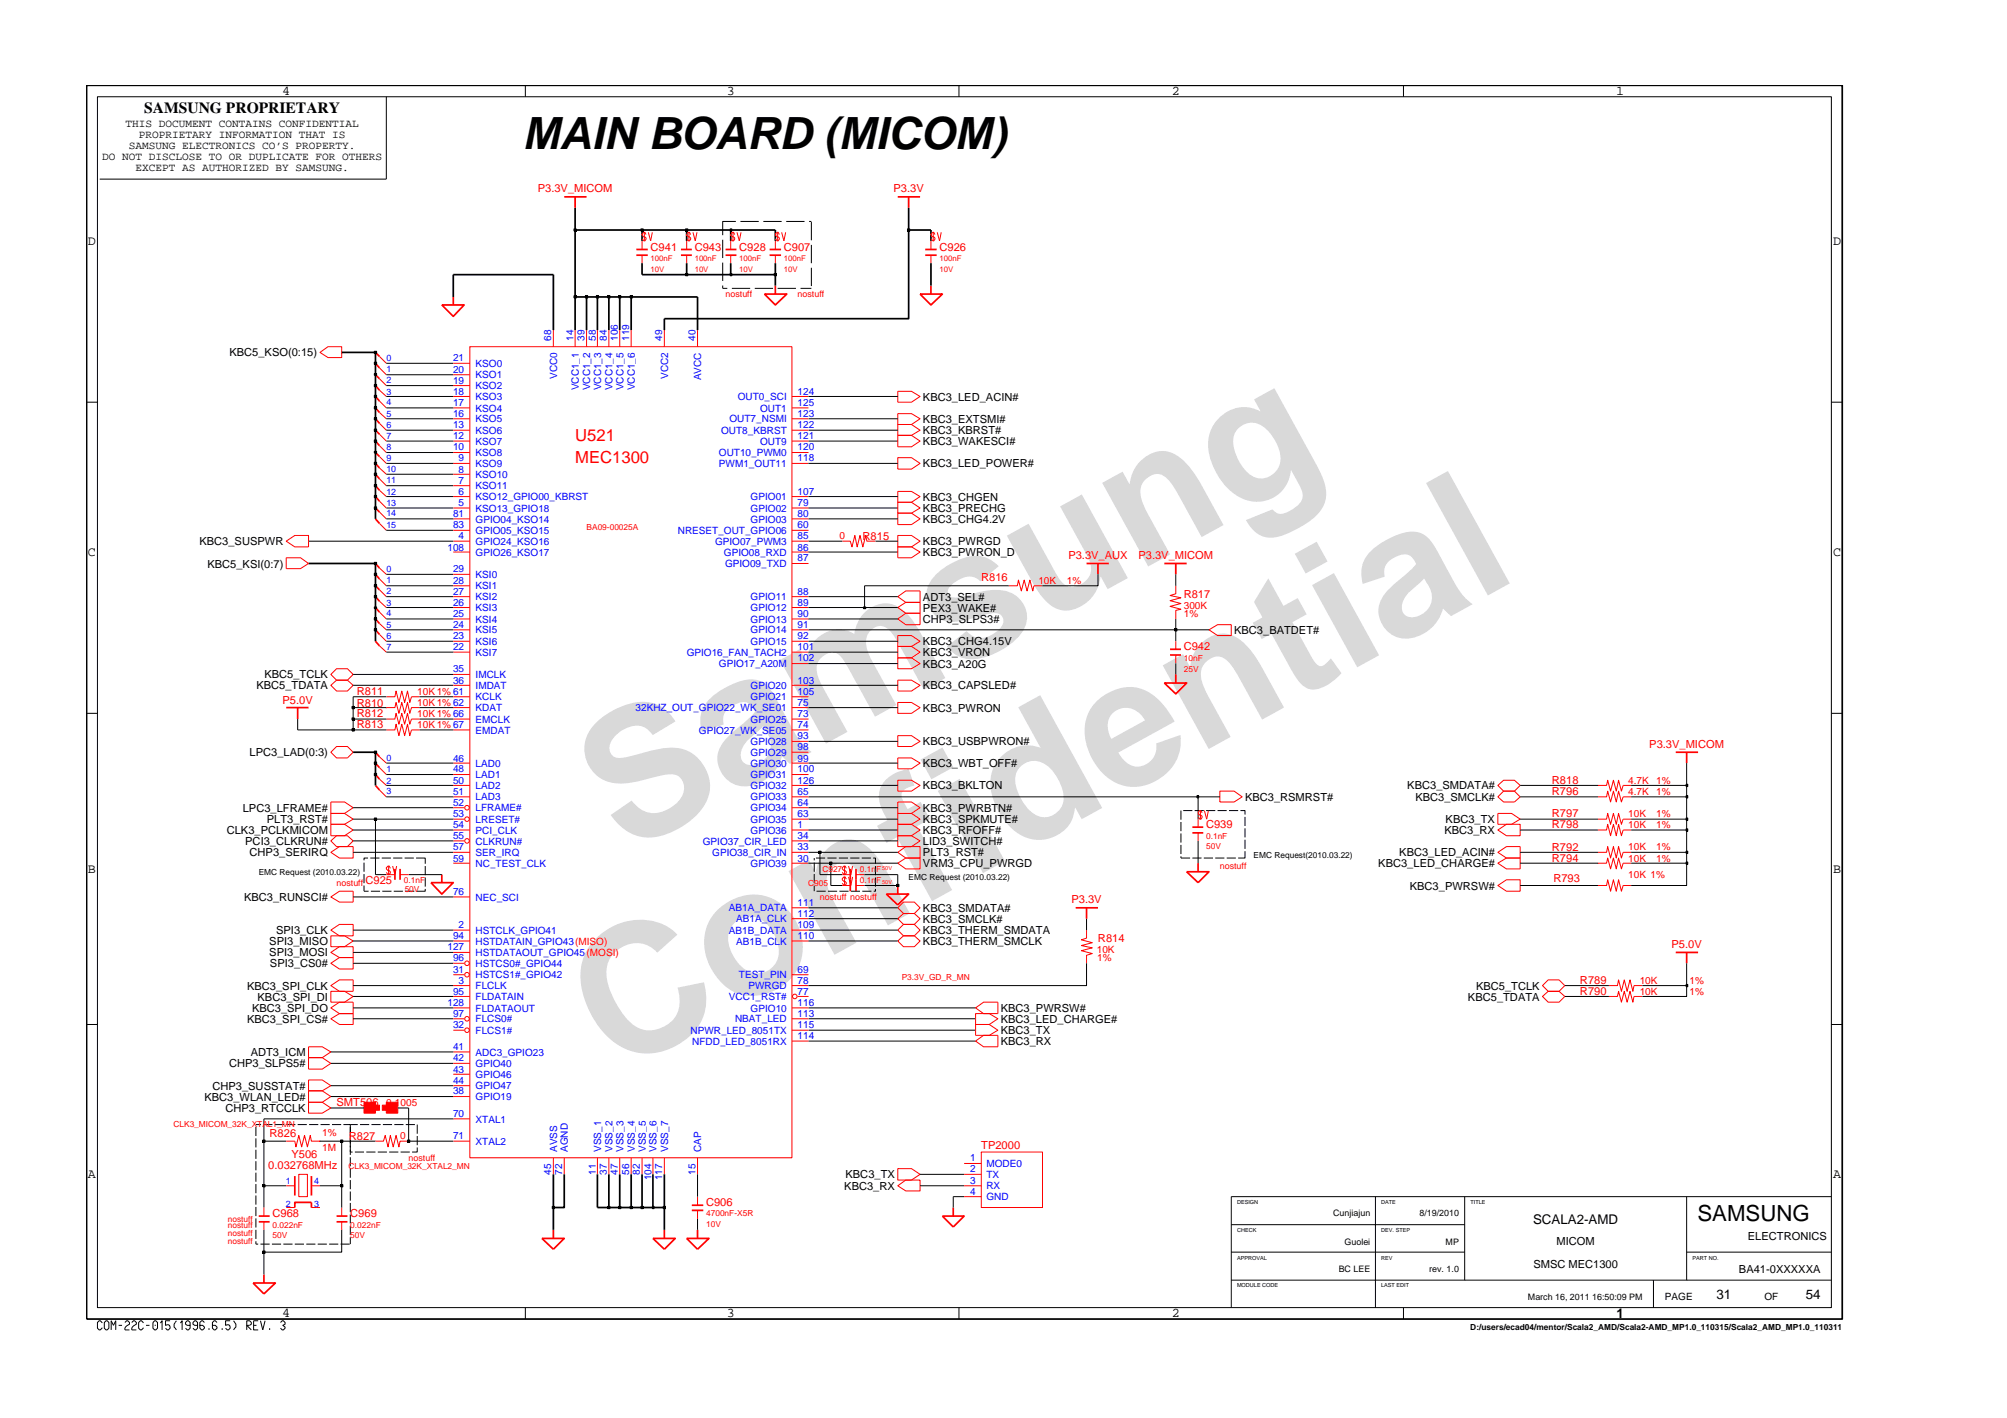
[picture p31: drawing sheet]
<svg xmlns="http://www.w3.org/2000/svg" width="297mm" height="210mm" viewBox="0 0 297 210" stroke-linecap="round" stroke-linejoin="round" font-family="sans-serif">
<defs><g id="words">
<g font-size="26.5" fill="#d9d9d9">
<text x="92.4" y="126.5" transform="rotate(-29 92.4 126.5)">Samsung</text>
<text x="91.1" y="159.2" transform="rotate(-29 91.1 159.2)">Confidential</text>
</g>
<text font-size="6.6" x="77.3" y="22.1">MAIN BOARD (MICOM)</text>
<text font-size="3.3" x="251.2" y="180.8">SAMSUNG</text>
<g font-size="2.5" fill="#f00">
<text x="85.1" y="65.3">U521</text>
<text x="85.1" y="68.6">MEC1300</text>
</g>
<text font-size="2.3" x="21.4" y="16.7">SAMSUNG PROPRIETARY</text>
<g font-size="2">
<text x="41.8" y="14">4</text>
<text x="107.6" y="14">3</text>
<text x="173.4" y="14">2</text>
<text x="239.2" y="14">1</text>
<text x="13" y="36.2">D</text>
<text x="271.3" y="36.2">D</text>
<text x="13" y="82.3">C</text>
<text x="271.3" y="82.3">C</text>
<text x="13" y="129.2">B</text>
<text x="271.3" y="129.2">B</text>
<text x="13" y="174.4">A</text>
<text x="271.3" y="174.4">A</text>
<text x="226.9" y="181.2">SCALA2-AMD</text>
<text x="41.8" y="195">4</text>
<text x="107.6" y="195">3</text>
<text x="173.4" y="195">2</text>
<text x="239.3" y="195.1">1</text>
<text x="254" y="192.2">31</text>
<text x="267.2" y="192.2">54</text>
</g>
<g font-size="1.6">
<text x="15.1" y="23.7">DO NOT DISCLOSE TO OR DUPLICATE FOR OTHERS</text>
<text x="18.6" y="18.8">THIS DOCUMENT CONTAINS CONFIDENTIAL</text>
<text x="19.1" y="22">SAMSUNG ELECTRONICS CO’S PROPERTY.</text>
<text x="20.5" y="20.4">PROPRIETARY INFORMATION THAT IS</text>
<text x="20.1" y="25.3">EXCEPT AS AUTHORIZED BY SAMSUNG.</text>
<text x="34" y="52.8">KBC5_KSO(0:15)</text>
<text x="136.6" y="59.3">KBC3_LED_ACIN#</text>
<text x="136.6" y="62.6">KBC3_EXTSMI#</text>
<text x="136.6" y="64.3">KBC3_KBRST#</text>
<text x="136.6" y="65.9">KBC3_WAKESCI#</text>
<text x="136.6" y="69.2">KBC3_LED_POWER#</text>
<text x="136.6" y="74.1">KBC3_CHGEN</text>
<text x="136.6" y="75.8">KBC3_PRECHG</text>
<text x="136.6" y="77.4">KBC3_CHG4.2V</text>
<text x="29.5" y="80.7">KBC3_SUSPWR</text>
<text x="136.6" y="82.3">KBC3_PWRON_D</text>
<text x="136.6" y="80.7">KBC3_PWRGD</text>
<text x="30.7" y="84">KBC5_KSI(0:7)</text>
<text x="136.6" y="88.9">ADT3_SEL#</text>
<text x="136.6" y="90.5">PEX3_WAKE#</text>
<text x="136.6" y="92.2">CHP3_SLPS3#</text>
<text x="136.6" y="95.5">KBC3_CHG4.15V</text>
<text x="182.7" y="93.8">KBC3_BATDET#</text>
<text x="39.1" y="100.4">KBC5_TCLK</text>
<text x="136.6" y="97.1">KBC3_VRON</text>
<text x="136.6" y="98.8">KBC3_A20G</text>
<text x="37.9" y="102">KBC5_TDATA</text>
<text x="136.6" y="102">KBC3_CAPSLED#</text>
<text x="136.6" y="105.3">KBC3_PWRON</text>
<text x="36.9" y="112">LPC3_LAD(0:3)</text>
<text x="136.6" y="110.3">KBC3_USBPWRON#</text>
<text x="136.6" y="113.6">KBC3_WBT_OFF#</text>
<text x="136.6" y="116.9">KBC3_BKLTON</text>
<text x="184.3" y="118.6">KBC3_RSMRST#</text>
<text x="208.3" y="116.9">KBC3_SMDATA#</text>
<text x="209.5" y="118.6">KBC3_SMCLK#</text>
<text x="33.6" y="123.5">CLK3_PCLKMICOM</text>
<text x="35.9" y="120.2">LPC3_LFRAME#</text>
<text x="36.3" y="125.1">PCI3_CLKRUN#</text>
<text x="39.5" y="121.9">PLT3_RST#</text>
<text x="136.6" y="120.2">KBC3_PWRBTN#</text>
<text x="136.6" y="121.9">KBC3_SPKMUTE#</text>
<text x="136.6" y="123.5">KBC3_RFOFF#</text>
<text x="136.6" y="125.1">LID3_SWITCH#</text>
<text x="213.8" y="123.5">KBC3_RX</text>
<text x="214" y="121.9">KBC3_TX</text>
<text x="36.9" y="126.8">CHP3_SERIRQ</text>
<text x="136.6" y="126.8">PLT3_RST#</text>
<text x="136.6" y="128.4">VRM3_CPU_PWRGD</text>
<text x="204" y="128.4">KBC3_LED_CHARGE#</text>
<text x="207.1" y="126.8">KBC3_LED_ACIN#</text>
<text x="208.7" y="131.7">KBC3_PWRSW#</text>
<text x="36.1" y="133.4">KBC3_RUNSCI#</text>
<text x="136.6" y="136.6">KBC3_SMCLK#</text>
<text x="136.6" y="135">KBC3_SMDATA#</text>
<text x="39.9" y="139.9">SPI3_MISO</text>
<text x="39.9" y="141.6">SPI3_MOSI</text>
<text x="39.9" y="143.2">SPI3_CS0#</text>
<text x="40.9" y="138.3">SPI3_CLK</text>
<text x="136.6" y="139.9">KBC3_THERM_SMCLK</text>
<text x="136.6" y="138.3">KBC3_THERM_SMDATA</text>
<text x="36.6" y="146.5">KBC3_SPI_CLK</text>
<text x="37.3" y="149.8">KBC3_SPI_DO</text>
<text x="38.1" y="148.1">KBC3_SPI_DI</text>
<text x="148.1" y="149.8">KBC3_PWRSW#</text>
<text x="217.3" y="148.1">KBC5_TDATA</text>
<text x="218.5" y="146.5">KBC5_TCLK</text>
<text x="36.6" y="151.4">KBC3_SPI_CS#</text>
<text x="148.1" y="153.1">KBC3_TX</text>
<text x="148.1" y="151.4">KBC3_LED_CHARGE#</text>
<text x="148.1" y="154.7">KBC3_RX</text>
<text x="31.4" y="161.3">CHP3_SUSSTAT#</text>
<text x="33.9" y="158">CHP3_SLPS5#</text>
<text x="37.1" y="156.3">ADT3_ICM</text>
<text x="30.3" y="162.9">KBC3_WLAN_LED#</text>
<text x="33.4" y="164.6">CHP3_RTCCLK</text>
<text x="125" y="176.1">KBC3_RX</text>
<text x="125.1" y="174.4">KBC3_TX</text>
<text x="230.4" y="184.3">MICOM</text>
<text x="258.7" y="183.5">ELECTRONICS</text>
<text x="226.9" y="187.6">SMSC MEC1300</text>
<text x="257.4" y="188.4">BA41-0XXXXXA</text>
</g>
<g font-size="1.6" fill="#f00">
<text x="79.6" y="28.5">P3.3V_MICOM</text>
<text x="132.2" y="28.5">P3.3V</text>
<text x="96.3" y="37.1">C941</text>
<text x="102.8" y="37.1">C943</text>
<text x="109.4" y="37.1">C928</text>
<text x="116" y="37.1">C907</text>
<text x="139.1" y="37.1">C926</text>
<text x="127.7" y="79.9">R815</text>
<text x="158.1" y="82.7">P3.3V_AUX</text>
<text x="168.5" y="82.7">P3.3V_MICOM</text>
<text x="145.2" y="86">R816</text>
<text x="175.2" y="88.5">R817</text>
<text x="175.2" y="96.3">C942</text>
<text x="41.8" y="104.2">P5.0V</text>
<text x="52.8" y="107.8">R813</text>
<text x="52.8" y="104.6">R810</text>
<text x="52.8" y="106.2">R812</text>
<text x="52.8" y="102.9">R811</text>
<text x="244.1" y="110.7">P3.3V_MICOM</text>
<text x="229.7" y="116.1">R818</text>
<text x="229.7" y="117.7">R796</text>
<text x="178.5" y="122.6">C939</text>
<text x="229.7" y="121">R797</text>
<text x="229.7" y="122.6">R798</text>
<text x="229.7" y="125.9">R792</text>
<text x="54.1" y="130.8">C925</text>
<text x="229.7" y="127.6">R794</text>
<text x="229.9" y="130.5">R793</text>
<text x="158.6" y="133.7">P3.3V</text>
<text x="162.5" y="139.5">R814</text>
<text x="247.4" y="140.3">P5.0V</text>
<text x="233.8" y="145.6">R789</text>
<text x="233.8" y="147.3">R790</text>
<text x="49.8" y="163.8">SMT506</text>
<text x="39.7" y="173">0.032768MHz</text>
<text x="39.9" y="168.3">R826</text>
<text x="43.2" y="171.4">Y506</text>
<text x="51.6" y="168.7">R827</text>
<text x="145.2" y="170.1">TP2000</text>
<text x="104.5" y="178.6">C906</text>
<text x="40.3" y="180.2">C968</text>
<text x="51.8" y="180.2">C969</text>
</g>
<g font-size="1.5" fill="#00f">
<text x="67" y="53.5">21</text>
<text x="81.6" y="50.5" transform="rotate(-90 81.6 50.5)">68</text>
<text x="84.9" y="50.5" transform="rotate(-90 84.9 50.5)">14</text>
<text x="86.5" y="50.5" transform="rotate(-90 86.5 50.5)">39</text>
<text x="88.2" y="50.5" transform="rotate(-90 88.2 50.5)">58</text>
<text x="89.8" y="50.5" transform="rotate(-90 89.8 50.5)">84</text>
<text x="91.4" y="50.5" transform="rotate(-90 91.4 50.5)">106</text>
<text x="93.1" y="50.5" transform="rotate(-90 93.1 50.5)">119</text>
<text x="98" y="50.5" transform="rotate(-90 98 50.5)">49</text>
<text x="102.9" y="50.5" transform="rotate(-90 102.9 50.5)">40</text>
<text x="67" y="56.8">19</text>
<text x="67" y="58.5">18</text>
<text x="67" y="55.2">20</text>
<text x="70.4" y="57.6">KSO2</text>
<text x="70.4" y="59.2">KSO3</text>
<text x="70.4" y="54.3">KSO0</text>
<text x="70.4" y="56">KSO1</text>
<text x="82.4" y="56.1" transform="rotate(-90 82.4 56.1)">VCC0</text>
<text x="85.7" y="57.8" transform="rotate(-90 85.7 57.8)">VCC1_1</text>
<text x="87.4" y="57.8" transform="rotate(-90 87.4 57.8)">VCC1_2</text>
<text x="89" y="57.8" transform="rotate(-90 89 57.8)">VCC1_3</text>
<text x="90.7" y="57.8" transform="rotate(-90 90.7 57.8)">VCC1_4</text>
<text x="92.3" y="57.8" transform="rotate(-90 92.3 57.8)">VCC1_5</text>
<text x="94" y="57.8" transform="rotate(-90 94 57.8)">VCC1_6</text>
<text x="98.9" y="56.1" transform="rotate(-90 98.9 56.1)">VCC2</text>
<text x="103.8" y="56.3" transform="rotate(-90 103.8 56.3)">AVCC</text>
<text x="109.2" y="59.2">OUT0_SCI</text>
<text x="118.1" y="58.5">124</text>
<text x="67" y="60.1">17</text>
<text x="67" y="61.8">16</text>
<text x="67" y="63.4">13</text>
<text x="67" y="65">12</text>
<text x="70.4" y="60.9">KSO4</text>
<text x="70.4" y="62.5">KSO5</text>
<text x="70.4" y="64.2">KSO6</text>
<text x="70.4" y="65.8">KSO7</text>
<text x="106.7" y="64.2">OUT8_KBRST</text>
<text x="108" y="62.5">OUT7_NSMI</text>
<text x="112.5" y="60.9">OUT1</text>
<text x="112.5" y="65.8">OUT9</text>
<text x="118.1" y="60.1">125</text>
<text x="118.1" y="61.8">123</text>
<text x="118.1" y="63.4">122</text>
<text x="118.1" y="65">121</text>
<text x="67" y="66.7">10</text>
<text x="67.9" y="68.3">9</text>
<text x="67.9" y="70">8</text>
<text x="67.9" y="71.6">7</text>
<text x="70.4" y="67.5">KSO8</text>
<text x="70.4" y="69.1">KSO9</text>
<text x="70.4" y="70.7">KSO10</text>
<text x="106.4" y="67.5">OUT10_PWM0</text>
<text x="106.4" y="69.1">PWM1_OUT11</text>
<text x="118.1" y="66.7">120</text>
<text x="118.1" y="68.3">118</text>
<text x="67" y="76.5">81</text>
<text x="67.9" y="73.3">6</text>
<text x="67.9" y="74.9">5</text>
<text x="70.4" y="74">KSO12_GPIO00_KBRST</text>
<text x="70.4" y="75.7">KSO13_GPIO18</text>
<text x="70.4" y="72.4">KSO11</text>
<text x="70.4" y="77.3">GPIO04_KSO14</text>
<text x="111.1" y="74">GPIO01</text>
<text x="111.1" y="75.7">GPIO02</text>
<text x="111.1" y="77.3">GPIO03</text>
<text x="118.1" y="73.3">107</text>
<text x="118.1" y="74.9">79</text>
<text x="118.1" y="76.5">80</text>
<text x="66.2" y="81.5">108</text>
<text x="67" y="78.2">83</text>
<text x="67.9" y="79.8">4</text>
<text x="70.4" y="80.6">GPIO24_KSO16</text>
<text x="70.4" y="82.3">GPIO26_KSO17</text>
<text x="70.4" y="79">GPIO05_KSO15</text>
<text x="100.3" y="79">NRESET_OUT_GPIO06</text>
<text x="105.8" y="80.6">GPIO07_PWM3</text>
<text x="107.2" y="82.3">GPIO08_RXD</text>
<text x="107.3" y="84">GPIO09_TXD</text>
<text x="118.1" y="78.2">60</text>
<text x="118.1" y="81.5">86</text>
<text x="118.1" y="83.1">87</text>
<text x="118.1" y="79.8">85</text>
<text x="67" y="86.4">28</text>
<text x="67" y="88">27</text>
<text x="67" y="89.7">26</text>
<text x="67" y="84.7">29</text>
<text x="70.4" y="88.9">KSI2</text>
<text x="70.4" y="85.6">KSI0</text>
<text x="70.4" y="87.3">KSI1</text>
<text x="111.1" y="88.9">GPIO11</text>
<text x="118.1" y="88">88</text>
<text x="118.1" y="89.7">89</text>
<text x="67" y="91.3">25</text>
<text x="67" y="93">24</text>
<text x="67" y="94.6">23</text>
<text x="70.4" y="90.5">KSI3</text>
<text x="70.4" y="92.2">KSI4</text>
<text x="70.4" y="93.8">KSI5</text>
<text x="70.4" y="95.5">KSI6</text>
<text x="111.1" y="90.5">GPIO12</text>
<text x="111.1" y="92.2">GPIO13</text>
<text x="111.1" y="93.8">GPIO14</text>
<text x="111.1" y="95.5">GPIO15</text>
<text x="118.1" y="91.3">90</text>
<text x="118.1" y="93">91</text>
<text x="118.1" y="94.6">92</text>
<text x="67" y="96.2">22</text>
<text x="67" y="99.5">35</text>
<text x="67" y="101.2">36</text>
<text x="70.4" y="97.1">KSI7</text>
<text x="70.4" y="100.4">IMCLK</text>
<text x="70.4" y="102">IMDAT</text>
<text x="101.6" y="97.1">GPIO16_FAN_TACH2</text>
<text x="106.4" y="98.8">GPIO17_A20M</text>
<text x="111.1" y="102">GPIO20</text>
<text x="118.1" y="101.2">103</text>
<text x="118.1" y="96.2">101</text>
<text x="118.1" y="97.9">102</text>
<text x="70.4" y="107">EMCLK</text>
<text x="70.4" y="103.7">KCLK</text>
<text x="70.4" y="105.3">KDAT</text>
<text x="94.1" y="105.3">32KHZ_OUT_GPIO22_WK_SE01</text>
<text x="111.1" y="103.7">GPIO21</text>
<text x="111.1" y="107">GPIO25</text>
<text x="118.1" y="104.5">75</text>
<text x="118.1" y="102.8">105</text>
<text x="118.1" y="106.1">73</text>
<text x="118.1" y="107.7">74</text>
<text x="67" y="112.7">46</text>
<text x="70.4" y="108.6">EMDAT</text>
<text x="70.4" y="113.5">LAD0</text>
<text x="103.4" y="108.6">GPIO27_WK_SE05</text>
<text x="111.1" y="110.3">GPIO28</text>
<text x="111.1" y="111.9">GPIO29</text>
<text x="111.1" y="113.5">GPIO30</text>
<text x="118.1" y="109.4">93</text>
<text x="118.1" y="111">98</text>
<text x="118.1" y="112.7">99</text>
<text x="67" y="114.3">48</text>
<text x="67" y="116">50</text>
<text x="67" y="117.6">51</text>
<text x="67" y="119.3">52</text>
<text x="70.4" y="115.2">LAD1</text>
<text x="70.4" y="116.8">LAD2</text>
<text x="70.4" y="118.5">LAD3</text>
<text x="111.1" y="116.8">GPIO32</text>
<text x="111.1" y="118.5">GPIO33</text>
<text x="111.1" y="115.2">GPIO31</text>
<text x="118.1" y="116">126</text>
<text x="118.1" y="117.6">65</text>
<text x="118.1" y="119.3">64</text>
<text x="118.1" y="114.3">100</text>
<text x="67" y="122.6">54</text>
<text x="67" y="124.3">55</text>
<text x="67" y="125.9">57</text>
<text x="67" y="120.9">53</text>
<text x="70.4" y="123.4">PCI_CLK</text>
<text x="70.4" y="125">CLKRUN#</text>
<text x="70.4" y="120.1">LFRAME#</text>
<text x="70.4" y="121.8">LRESET#</text>
<text x="104" y="125">GPIO37_CIR_LED</text>
<text x="111.1" y="120.1">GPIO34</text>
<text x="111.1" y="121.8">GPIO35</text>
<text x="111.1" y="123.4">GPIO36</text>
<text x="118.1" y="120.9">63</text>
<text x="118.1" y="122.6">1</text>
<text x="118.1" y="124.3">34</text>
<text x="118.1" y="125.9">33</text>
<text x="67" y="127.6">59</text>
<text x="70.4" y="126.7">SER_IRQ</text>
<text x="70.4" y="128.3">NC_TEST_CLK</text>
<text x="105.4" y="126.7">GPIO38_CIR_IN</text>
<text x="111.1" y="128.3">GPIO39</text>
<text x="118.1" y="127.6">30</text>
<text x="67" y="132.5">76</text>
<text x="67.9" y="137.4">2</text>
<text x="70.4" y="133.3">NEC_SCI</text>
<text x="107.9" y="134.9">AB1A_DATA</text>
<text x="109" y="136.5">AB1A_CLK</text>
<text x="118.1" y="135.8">112</text>
<text x="118.1" y="134.1">111</text>
<text x="118.1" y="137.4">109</text>
<text x="66.2" y="140.7">127</text>
<text x="67" y="142.3">96</text>
<text x="67" y="144">31</text>
<text x="67" y="139.1">94</text>
<text x="70.4" y="138.2">HSTCLK_GPIO41</text>
<text x="70.4" y="143.1">HSTCS0#_GPIO44</text>
<text x="70.4" y="139.8">HSTDATAIN_GPIO43(MISO)</text>
<text x="70.4" y="141.5">HSTDATAOUT_GPIO45(MOSI)</text>
<text x="107.9" y="138.2">AB1B_DATA</text>
<text x="109" y="139.8">AB1B_CLK</text>
<text x="118.1" y="144">69</text>
<text x="118.1" y="139.1">110</text>
<text x="66.2" y="148.9">128</text>
<text x="67" y="147.3">95</text>
<text x="67.9" y="145.6">3</text>
<text x="70.4" y="144.8">HSTCS1#_GPIO42</text>
<text x="70.4" y="146.4">FLCLK</text>
<text x="70.4" y="148">FLDATAIN</text>
<text x="70.4" y="149.7">FLDATAOUT</text>
<text x="107.9" y="148">VCC1_RST#</text>
<text x="109.4" y="144.8">TEST_PIN</text>
<text x="110.8" y="146.4">PWRGD</text>
<text x="111.1" y="149.7">GPIO10</text>
<text x="118.1" y="145.6">78</text>
<text x="118.1" y="147.3">77</text>
<text x="118.1" y="148.9">116</text>
<text x="67" y="150.6">97</text>
<text x="67" y="152.2">32</text>
<text x="67" y="155.5">41</text>
<text x="70.4" y="151.3">FLCS0#</text>
<text x="70.4" y="153">FLCS1#</text>
<text x="102.2" y="153">NPWR_LED_8051TX</text>
<text x="102.5" y="154.6">NFDD_LED_8051RX</text>
<text x="108.8" y="151.3">NBAT_LED</text>
<text x="118.1" y="150.6">113</text>
<text x="118.1" y="153.8">114</text>
<text x="118.1" y="152.2">115</text>
<text x="67" y="157.1">42</text>
<text x="67" y="158.8">43</text>
<text x="67" y="160.4">44</text>
<text x="70.4" y="161.3">GPIO47</text>
<text x="70.4" y="157.9">GPIO40</text>
<text x="70.4" y="159.6">GPIO46</text>
<text x="70.4" y="156.3">ADC3_GPIO23</text>
<text x="67" y="165.3">70</text>
<text x="67" y="162">38</text>
<text x="70.4" y="166.2">XTAL1</text>
<text x="70.4" y="162.9">GPIO19</text>
<text x="67" y="168.6">71</text>
<text x="70.4" y="169.5">XTAL2</text>
<text x="81.6" y="173.9" transform="rotate(-90 81.6 173.9)">45</text>
<text x="82.4" y="170.5" transform="rotate(-90 82.4 170.5)">AVSS</text>
<text x="83.2" y="173.9" transform="rotate(-90 83.2 173.9)">72</text>
<text x="84" y="170.5" transform="rotate(-90 84 170.5)">AGND</text>
<text x="88.2" y="173.9" transform="rotate(-90 88.2 173.9)">11</text>
<text x="89" y="170.5" transform="rotate(-90 89 170.5)">VSS_1</text>
<text x="89.8" y="173.9" transform="rotate(-90 89.8 173.9)">37</text>
<text x="90.7" y="170.5" transform="rotate(-90 90.7 170.5)">VSS_2</text>
<text x="91.4" y="173.9" transform="rotate(-90 91.4 173.9)">47</text>
<text x="92.3" y="170.5" transform="rotate(-90 92.3 170.5)">VSS_3</text>
<text x="93.1" y="173.9" transform="rotate(-90 93.1 173.9)">56</text>
<text x="94" y="170.5" transform="rotate(-90 94 170.5)">VSS_4</text>
<text x="94.7" y="173.9" transform="rotate(-90 94.7 173.9)">82</text>
<text x="95.6" y="170.5" transform="rotate(-90 95.6 170.5)">VSS_5</text>
<text x="97.2" y="170.5" transform="rotate(-90 97.2 170.5)">VSS_6</text>
<text x="98.9" y="170.5" transform="rotate(-90 98.9 170.5)">VSS_7</text>
<text x="102.9" y="173.9" transform="rotate(-90 102.9 173.9)">15</text>
<text x="103.8" y="170.5" transform="rotate(-90 103.8 170.5)">CAP</text>
<text x="143.6" y="171.9">1</text>
<text x="143.6" y="173.5">2</text>
<text x="146" y="172.8">MODE0</text>
<text x="96.4" y="174.7" transform="rotate(-90 96.4 174.7)">104</text>
<text x="98" y="174.7" transform="rotate(-90 98 174.7)">117</text>
<text x="143.6" y="176.8">4</text>
<text x="143.6" y="175.2">3</text>
<text x="146" y="177.7">GND</text>
<text x="146" y="176.1">RX</text>
<text x="146" y="174.4">TX</text>
</g>
<g font-size="1.5" fill="#f00">
<text x="124.3" y="79.8">0</text>
<text x="153.7" y="86.4">10K</text>
<text x="157.9" y="86.4">1%</text>
<text x="175.2" y="91.3">1%</text>
<text x="175.2" y="90.1">300K</text>
<text x="61.8" y="107.7">10K1% 67</text>
<text x="61.8" y="104.5">10K1% 62</text>
<text x="61.8" y="106.1">10K1% 66</text>
<text x="61.8" y="102.8">10K1% 61</text>
<text x="241" y="117.6">4.7K</text>
<text x="241" y="116">4.7K</text>
<text x="245.1" y="116">1%</text>
<text x="245.1" y="117.6">1%</text>
<text x="241" y="120.9">10K</text>
<text x="241" y="122.6">10K</text>
<text x="241" y="125.9">10K</text>
<text x="245.1" y="120.9">1%</text>
<text x="245.1" y="122.6">1%</text>
<text x="245.1" y="125.9">1%</text>
<text x="241" y="130">10K 1%</text>
<text x="241" y="127.6">10K</text>
<text x="245.1" y="127.6">1%</text>
<text x="162.3" y="141.1">10K</text>
<text x="162.4" y="142.3">1%</text>
<text x="242.7" y="145.6">10K</text>
<text x="242.7" y="147.3">10K</text>
<text x="250" y="145.6">1%</text>
<text x="250" y="147.3">1%</text>
<text x="57.1" y="163.7">0-1005</text>
<text x="47.7" y="170.3">1M</text>
<text x="47.7" y="168.2">1%</text>
<text x="59.2" y="168.6">0</text>
</g>
<g font-size="1.5">
<text x="246.4" y="192.5">PAGE</text>
<text x="261.1" y="192.5">OF</text>
</g>
<g font-size="1.3" fill="#f00">
<text x="107.4" y="44">nostuff</text>
<text x="118.1" y="44">nostuff</text>
<text x="49.8" y="131.1">nostuff</text>
<text x="180.5" y="128.7">nostuff</text>
<text x="121.4" y="133.3">nostuff nostuff</text>
<text x="60.5" y="171.9">nostuff</text>
</g>
<g font-size="1.3" fill="#00f">
<text x="57.2" y="53.4">0</text>
<text x="57.2" y="58.4">3</text>
<text x="57.2" y="56.7">2</text>
<text x="57.2" y="55.1">1</text>
<text x="57.2" y="63.3">6</text>
<text x="57.2" y="60">4</text>
<text x="57.2" y="64.9">7</text>
<text x="57.2" y="61.7">5</text>
<text x="57.2" y="69.9">10</text>
<text x="57.2" y="71.5">11</text>
<text x="57.2" y="66.6">8</text>
<text x="57.2" y="68.2">9</text>
<text x="57.2" y="73.2">12</text>
<text x="57.2" y="74.8">13</text>
<text x="57.2" y="76.4">14</text>
<text x="57.2" y="78.1">15</text>
<text x="57.2" y="84.7">0</text>
<text x="57.2" y="89.6">3</text>
<text x="57.2" y="88">2</text>
<text x="57.2" y="86.3">1</text>
<text x="57.2" y="91.3">4</text>
<text x="57.2" y="92.9">5</text>
<text x="57.2" y="94.6">6</text>
<text x="57.2" y="96.2">7</text>
<text x="57.2" y="112.7">0</text>
<text x="57.2" y="116">2</text>
<text x="57.2" y="117.6">3</text>
<text x="57.2" y="114.3">1</text>
<text x="42.3" y="175.3">1</text>
<text x="42.3" y="178.6">2</text>
<text x="46.5" y="175.3">4</text>
<text x="46.5" y="178.6">3</text>
</g>
<g font-size="1.3">
<text x="197.3" y="180.1">Cunjiajun</text>
<text x="199" y="184.2">Guolei</text>
<text x="210.1" y="180.1">8/19/2010</text>
<text x="214" y="184.2">MP</text>
<text x="198.1" y="188.3">BC LEE</text>
<text x="211.5" y="188.3">rev. 1.0</text>
<text x="226.1" y="192.4">March 16, 2011 16:50:09 PM</text>
</g>
<g font-size="1.2" fill="#f00">
<text x="96.3" y="38.6">100nF</text>
<text x="96.3" y="40.2">10V</text>
<text x="102.8" y="38.6">100nF</text>
<text x="102.8" y="40.2">10V</text>
<text x="109.4" y="38.6">100nF</text>
<text x="109.4" y="40.2">10V</text>
<text x="116" y="40.2">10V</text>
<text x="116" y="38.6">100nF</text>
<text x="139.1" y="40.2">10V</text>
<text x="139.1" y="38.6">100nF</text>
<text x="86.8" y="78.5">BA09-00025A</text>
<text x="175.2" y="97.8">10nF</text>
<text x="175.2" y="99.4">25V</text>
<text x="178.5" y="124.2">0.1nF</text>
<text x="178.5" y="125.7">50V</text>
<text x="59.8" y="130.7">0.1nF</text>
<text x="59.9" y="132">50V</text>
<text x="119.6" y="131.1">C905</text>
<text x="121.7" y="129.1">C927</text>
<text x="127.3" y="129.1">0.1nF</text>
<text x="127.3" y="130.7">0.1nF</text>
<text x="133.5" y="145">P3.3V_GD_R_MN</text>
<text x="25.7" y="166.9">CLK3_MICOM_32K_XTAL1_MN</text>
<text x="51.6" y="173">CLK3_MICOM_32K_XTAL2_MN</text>
<text x="33.7" y="182.9">nostuff</text>
<text x="33.7" y="180.9">nostuff</text>
<text x="33.7" y="181.7">nostuff</text>
<text x="33.7" y="184.2">nostuff</text>
<text x="40.3" y="181.7">0.022nF</text>
<text x="40.3" y="183.3">50V</text>
<text x="51.8" y="181.7">0.022nF</text>
<text x="51.8" y="183.3">50V</text>
<text x="104.5" y="180">4700nF-X5R</text>
<text x="104.5" y="181.6">10V</text>
</g>
<g font-size="1.2">
<text x="38.3" y="129.5">EMC Request (2010.03.22)</text>
<text x="134.5" y="130.2">EMC Request (2010.03.22)</text>
<text x="185.5" y="127">EMC Request(2010.03.22)</text>
<text x="217.6" y="196.9">D:/users/ecad04/mentor/Scala2_AMD/Scala2-AMD_MP1.0_110315/Scala2_AMD_MP1.0_110311</text>
</g>
<g font-size=".8" fill="#f00">
<text x="130.6" y="130.8">50V</text>
<text x="130.6" y="128.8">50V</text>
</g>
<g font-size=".8">
<text x="183.1" y="178.3">DESIGN</text>
<text x="204.4" y="178.3">DATE</text>
<text x="217.6" y="178.3">TITLE</text>
<text x="183.1" y="182.3">CHECK</text>
<text x="204.4" y="182.3">DEV. STEP</text>
<text x="183.1" y="186.5">APPROVAL</text>
<text x="183.1" y="190.6">MODULE CODE</text>
<text x="204.4" y="186.5">REV</text>
<text x="204.4" y="190.6">LAST EDIT</text>
<text x="250.5" y="186.5">PART NO.</text>
</g>
</g></defs>
<g fill="none" stroke="#f00" stroke-width=".15">
<path d="M56.2 56.1l1 1M56.2 57.8l1 .9M56.2 59.4l1 1M67.1 53.8h2.4M67.1 55.5h2.4M67.1 57.1h2.4M67.1 58.7h2.4M69.5 51.3h47.7v120.1h-47.7zM69.5 51.3v.1M81.9 48.9v2.4M85.1 48.9v2.4M86.8 48.9v2.4"/>
<path d="M88.4 48.9v2.4M90.1 48.9v2.4M91.7 48.9v2.4M93.4 48.9v2.4M98.3 48.9v2.4M103.2 48.9v2.4M117.2 58.7h2.5M132.9 57.9h2l1.3 .8-1.3 .8h-2zM56.2 62.7l1 1M56.2 72.6l1 .9M67.1 73.5h2.4M67.1 75.2h2.4"/>
<path d="M67.1 76.8h2.4M67.1 78.5h2.4M67.1 60.4h2.4M67.1 62h2.4M67.1 63.7h2.4M67.1 65.3h2.4M67.1 67h2.4M67.1 68.6h2.4M67.1 70.2h2.4M67.1 71.9h2.4M117.2 73.5h2.5M117.2 75.2h2.5"/>
<path d="M117.2 76.8h2.5M117.2 78.5h2.5M117.2 60.4h2.5M117.2 62h2.5M117.2 63.7h2.5M117.2 65.3h2.5M117.2 67h2.5M117.2 68.6h2.5M132.9 67.7h2l1.3 .9-1.3 .8h-2zM132.9 64.4h2l1.3 .9-1.3 .8h-2zM132.9 72.7h2l1.3 .8-1.3 .9h-2zM132.9 61.2h2l1.3 .8-1.3 .8h-2z"/>
<path d="M42.4 82.6h2.1l1.2 .8-1.2 .8h-2.1zM56.2 84.1l1 .9M56.2 90.6l1 1M67.1 80.1h2.4M67.1 81.7h2.4M67.1 88.3h2.4M67.1 89.9h2.4M67.1 91.6h2.4M67.1 93.2h2.4M67.1 94.9h2.4M67.1 96.5h2.4M67.1 99.8h2.4"/>
<path d="M67.1 85h2.4M67.1 86.7h2.4M117.2 80.1h2.5M117.2 81.7h2.5M117.2 83.4h2.5M117.2 88.3h2.5M117.2 89.9h2.5M117.2 91.6h2.5M117.2 93.2h2.5M117.2 94.9h2.5M117.2 96.5h2.5M117.2 98.2h2.5"/>
<path d="M132.9 95.7h2l1.3 .8-1.3 .9h-2zM174 86.7v1.2l-.8 .3 1.6 .3-1.6 .4 1.6 .4-1.6 .5 1.6 .4-.8 .2v1.2M174 94.9v1.2M174 97v1.2M178.9 93.2l1.3-.7h2v1.6h-2zM49 118.7h2l1.3 .9-1.3 .8h-2v1.6h2l1.3-.7-1.3-.9h-2zM49 101.4l.8-.7h1.6l.9 .7-.9 .9h-1.6zM56.2 115.3l1 1M56.2 116.9l1 1.1M57.2 108h1.2l.2-.8 .4 1.7 .5-1.7 .4 1.7 .4-1.7 .3 1.7 .3-.9h1.2M67.1 104.7h2.4M67.1 106.4h2.4"/>
<path d="M67.1 108h2.4M67.1 101.4h2.4M67.1 103.1h2.4M67.1 113h2.4M67.1 116.3h2.4M67.1 118h2.4M67.1 119.6h1.6M67.1 114.7h2.4M117.2 104.7h2.5M117.2 106.4h2.5M117.2 108h2.5M117.2 101.4h2.5"/>
<path d="M117.2 103.1h2.5M117.2 109.7h2.5M117.2 111.4h2.5M117.2 113h2.5M117.2 116.3h2.5M117.2 118h2.5M117.2 119.6h2.5M117.2 114.7h2.5M132.9 115.5h2l1.3 .8-1.3 .8h-2zM132.9 100.7h2l1.3 .7-1.3 .9h-2zM132.9 104h2l1.3 .7-1.3 .9h-2zM132.9 118.7h2l1.3 .9-1.3 .8h-2z"/>
<path d="M180.5 117.1h2.2l1.1 .9-1.1 .7h-2.2zM221.7 116.3l.8-.8h1.6l.9 .8-.9 .8h-1.6zM57.2 129.5h1.2M59.2 129.5h1.3M67.1 139.3h2.4M67.1 137.7h2.4M67.1 124.5h1.6M67.1 121.3h1.6M67.1 122.9h2.4M67.1 126.2h2.4M67.1 127.8h2.4M67.1 132.8h2.4"/>
<path d="M117.2 136h2.5M117.2 134.4h2.5M117.2 139.3h2.5M117.2 137.7h2.5M117.2 124.5h2.5M117.2 121.3h2.5M117.2 122.9h2.5M117.2 126.2h2.5M117.2 127.8h2.5M132.9 136l.8-.8h1.6l.9 .8-.9 .8h-1.6zM132.9 134.4l.8-.9h1.6l.9 .9-.9 .8h-1.6zM132.9 139.3l.8-.8h1.6l.9 .8-.9 .8h-1.6z"/>
<path d="M132.9 120.4h2l1.3 .9-1.3 .7h-2zM132.9 122h2l1.3 .9-1.3 .8h-2zM133.7 136.8h1.6l.9 .9-.9 .8h-1.6l-.8-.8zM221.7 122.9l1.3-.9h2v1.7h-2zM221.7 127.8l1.3-.8h2v1.6h-2zM236.5 126.2h1.3l.1-.9 .5 1.7 .4-1.7 .4 1.7 .4-1.7 .4 1.7 .2-.8h1.2M236.5 131.1h1.3l.1-.9 .5 1.7 .4-1.7 .4 1.7 .4-1.7 .4 1.7 .2-.8h1.2M241.4 127.8h-1.2l-.2 .8-.4-1.6-.4 1.6-.4-1.6-.4 1.6-.5-1.6-.1 .8h-1.3v.1M45.7 156.6h2l1.3 .8-1.3 .9h-2zM49 141l1.2-.9h2.1v1.6h-2.1zM49 142.6l1.2-.9h2.1v1.7h-2.1zM49 149.2l1.2-.8h2.1v1.6h-2.1z"/>
<path d="M49 145.9l1.2-.9h2.1v1.7h-2.1zM49 150.8l1.2-.8h2.1v1.7h-2.1zM67.1 155.7h2.4M67.1 145.9h2.4M67.1 150.8h1.6M67.1 152.5h1.6M67.1 147.5h2.4M67.1 149.2h2.4M67.1 142.6h1.6M67.1 144.3h1.6M67.1 141h2.4M67.1 159h2.4"/>
<path d="M67.1 157.4h2.4M117.2 145.9h2.5M117.2 150.8h2.5M117.2 152.5h2.5M117.2 149.2h2.5M117.2 144.3h2.5M117.2 154.1h2.5M118.1 147.5h1.6M144.4 150h2l1.3 .8-1.3 .9h-2zM228.3 147.5l.8-.8h1.6l.9 .8-.9 .9h-1.6zM42.4 175.5h1.2M42.4 178.7h1.2"/>
<path d="M44.2 173.8h1.3v3.3h-1.3zM44.2 173.8v.1M46.1 175.5h1.3M46.1 178.7h1.3M53.9 164h.1M67.1 162.3h2.4M67.1 165.6h2.4M67.1 168.9h2.4M67.1 160.7h2.4M81.9 171.4v2.4M83.5 171.4v2.4M88.4 171.4v2.4"/>
<path d="M90.1 171.4v2.4M91.7 171.4v2.4M93.4 171.4v2.4M95 171.4v2.4M96.6 171.4v2.4M98.3 171.4v2.4M103.2 171.4v2.4"/>
<circle cx="69.1" cy="119.6" r=".34"/>
<circle cx="69.1" cy="124.5" r=".34"/>
<circle cx="69.1" cy="121.3" r=".34"/>
<circle cx="69.1" cy="142.6" r=".34"/>
<circle cx="69.1" cy="144.3" r=".34"/>
<circle cx="69.1" cy="150.8" r=".34"/>
<circle cx="69.1" cy="152.5" r=".34"/>
<circle cx="117.6" cy="147.5" r=".34"/>
</g>
<g fill="none" stroke="#f00" stroke-width=".25">
<path d="M55.6 55.5l.6 .6M55.6 57.1l.6 .7M55.6 58.7l.6 .7M113.1 43.5h3.3l-1.6 1.6zM114.8 42.3v1.2M136.2 43.5h3.3l-1.7 1.6zM137.8 42.3v1.2M55.6 62l.6 .7M55.6 71.9l.6 .7M55.6 83.4l.6 .7M55.6 89.9l.6 .7M173.2 96.1h1.6"/>
<path d="M173.2 97h1.6M55.6 114.7l.6 .6M55.6 116.3l.6 .6M248 111.4h3.3M249.6 111.4v1.6M58.4 128.6v1.6M59.2 128.6v1.6M248 141h3.3M249.6 141v1.6M43.6 178.7v-.7h2.5v.7M43.6 174.1v2.9M46.1 174.1v2.9"/>
<path d="M96.6 183.3h3.3l-1.6 1.6zM98.3 182v1.3"/>
</g>
<path d="M56.6 163.6h.6v-.4h1.7v1.6h-1.7v-.4h-.6z" fill-rule="evenodd" fill="#f00"/>
<path d="M56.6 163.6h.6v-.4h1.7v1.6h-1.7v-.4h-.6z" fill="none" stroke="#f00" stroke-width=".15"/>
<path d="M53.9 163.2h1.7v.4h.6v.8h-.6v.4h-1.7z" fill-rule="evenodd" fill="#f00"/>
<g fill="none" stroke="#f00" stroke-width=".15">
<path d="M95 35.7v1.2M95 37.8v1.2M95.4 34.4v1.3M95.6 34.7l-.2-.3h-.1l-.3 .2v.2l.3 .3h.1l.2 .1-.2 .5h-.1l-.3-.4M96 34.4l.3 1.3 .2-1.3M101.6 35.7v1.2M101.6 37.8v1.2M102 34.4v1.3M102.2 34.7l-.1-.3h-.2l-.3 .2v.2l.3 .3h.2l.1 .1-.1 .5h-.2l-.3-.4M102.6 34.4l.3 1.3 .3-1.3M108.1 35.7v1.2M108.1 37.8v1.2"/>
<path d="M108.5 34.4v1.3M108.7 34.7l-.1-.3h-.2l-.3 .2v.2l.3 .3h.2l.1 .1-.1 .5h-.2l-.3-.4M109.1 34.4l.3 1.3 .3-1.3M114.8 35.7v1.2M114.8 37.8v1.2M115.1 34.4v1.3M115.3 34.7l-.1-.3h-.2l-.2 .2v.2l.2 .3h.2l.1 .1-.1 .5h-.2l-.2-.4M115.7 34.4l.3 1.3 .3-1.3M137.8 35.7v1.2M137.8 37.8v1.2M138.1 34.4v1.3M138.4 34.7l-.2-.3h-.2l-.2 .2v.2l.2 .3h.2l.2 .1-.2 .5h-.2l-.2-.4"/>
<path d="M138.7 34.4l.4 1.3 .2-1.3M47.4 52.2l1.1-.9h2.1v1.6h-2.1zM56.2 54.5l1 1M56.2 52.8l1 1M56.2 66l1 1M56.2 69.3l1 .9M56.2 70.9l1 1M56.2 74.2l1 1M56.2 75.8l1 1M56.2 61.1l1 .9M56.2 64.3l1 1M56.2 77.5l1 1"/>
<path d="M56.2 67.6l1 1M132.9 62.8h2l1.3 .9-1.3 .7h-2zM132.9 76h2l1.3 .8-1.3 .9h-2zM132.9 74.4h2l1.3 .8-1.3 .8h-2zM132.9 79.3h2l1.3 .8-1.3 .9h-2zM42.4 80.1l1.2-.8h2.1v1.7h-2.1zM49.8 99h1.6l.9 .8-.9 .9h-1.6l-.8-.9zM56.2 87.3l1 1M56.2 89l1 .9M56.2 85.7l1 1M56.2 93.9l1 1M56.2 92.3l1 .9"/>
<path d="M56.2 95.6l1 .9M124.7 80.1h1.1l.3 .9 .4-1.7 .4 1.7 .4-1.7 .4 1.7 .4-1.7 .2 .8h1.3M132.9 94.1h2l1.3 .8-1.3 .8h-2zM132.9 81h2l1.3 .7-1.3 .9h-2zM132.9 88.3l1.2-.8h2.1v3.3h-2.1l-1.2-.9 1.2-.7h2.1h-2.1zM132.9 91.6l1.2-.8h2.1v1.7h-2.1zM132.9 97.4h2l1.3 .8-1.3 .8h-2zM149.3 86.7h1.3l.1-.8 .5 1.6 .4-1.6 .4 1.6 .4-1.6 .5 1.6 .1-.8h1.3M49 111.4l.8-.9h1.6l.9 .9-.9 .8h-1.6zM56.2 113.6l1 1.1M56.2 112l1 1M57.2 106.4h1.2l.2-.8 .4 1.6 .5-1.6 .4 1.6 .4-1.6 .3 1.6 .3-.8h1.2"/>
<path d="M57.2 103.1h1.2l.2-.8 .4 1.7 .5-1.7 .4 1.7 .4-1.7 .3 1.7 .3-.9h1.2M62.1 104.7h-1.2l-.3 .9-.3-1.6-.4 1.6-.4-1.6-.5 1.6-.4-1.6-.2 .7h-1.2v.1M132.9 108.9h2l1.3 .8-1.3 .8h-2zM132.9 112.2h2l1.3 .8-1.3 .8h-2zM177.7 120v1.3M178.3 120l.3 1.3 .2-1.3M221.7 118l.8-.9h1.6l.9 .9-.9 .7h-1.6zM236.5 118h1.3l.1-.9 .5 1.6 .4-1.6 .4 1.6 .4-1.6 .4 1.6 .2-.7h1.2M241.4 116.3h-1.2l-.2 .8-.4-1.6-.4 1.6-.4-1.6-.4 1.6-.5-1.6-.1 .8h-1.3M49 138.5h2l1.3 .8-1.3 .8h-2zM49 126.2l1.2-.9h2.1v1.7h-2.1zM49 124.5l.8-.8h1.6l.9 .8-.9 .8h-1.6z"/>
<path d="M49 132.8l1.2-.9h2.1v1.6h-2.1zM49 122h2l1.3 .9-1.3 .8h-2zM49 137.7l1.2-.9h2.1v1.7h-2.1zM57.5 128.2v1.3M57.8 128.5l-.2-.3h-.2l-.2 .3v.1l.2 .3h.2l.2 .1-.2 .5h-.2l-.2-.4M58.1 128.2l.3 1.3 .3-1.3M124.7 129.5h1.1M124.7 131.1h1.1M125 128.2v1.3M125 129.8v1.3M125.3 128.5l-.2-.3h-.2l-.2 .3v.1l.2 .3h.2l.2 .1-.2 .5h-.2l-.2-.4M125.3 130.1l-.2-.3h-.2l-.2 .3v.1l.6 .5-.2 .4h-.2l-.2-.4"/>
<path d="M125.6 128.2l.3 1.3 .3-1.3M125.6 129.8l.3 1.3 .3-1.3M126.7 129.5h1.3M126.7 131.1h1.3M132.9 126.2l1.2-.9h2.1v1.7h-2.1zM132.9 123.7h2l1.3 .8-1.3 .8h-2zM132.9 127.8l1.2-.8h2.1v1.6h-2.1zM160.8 137.7v1.2l-.8 .2 1.7 .4-1.7 .5 1.7 .3-1.7 .4 1.7 .5-.9 .2v1.2M177.3 121.3v1.1M177.3 123.3v1.2M177.9 120.3l-.2-.3h-.1l-.3 .2v.2l.6 .4-.2 .5h-.1l-.3-.4M221.7 120.4h2l1.3 .9-1.3 .7h-2z"/>
<path d="M221.7 126.2l1.3-.9h2v1.7h-2zM221.7 131.1l1.3-.9h2v1.7h-2zM236.5 122.9h1.3l.1-.9 .5 1.7 .4-1.7 .4 1.7 .4-1.7 .4 1.7 .2-.8h1.2M236.5 121.3h1.3l.1-.9 .5 1.6 .4-1.6 .4 1.6 .4-1.6 .4 1.6 .2-.7h1.2M45.7 159.9h2l1.3 .8-1.3 .8h-2h2l1.3 .8-1.3 .9h-2zM45.7 155h2l1.3 .7-1.3 .9h-2zM49 146.7h2l1.3 .8-1.3 .9h-2zM144.4 151.7h2l1.3 .8-1.3 .8h-2zM144.4 154.1l1.2-.8h2.1v1.7h-2.1zM144.4 149.2l1.2-.8h2.1v1.6h-2.1zM228.3 145.9l.8-.9h1.6l.9 .9-.9 .8h-1.6zM238.1 145.9h1.3l.2-.9 .4 1.7 .4-1.7 .4 1.7 .4-1.7 .5 1.7 .1-.8h1.3"/>
<path d="M243.1 147.5h-1.3l-.1 .9-.5-1.7-.4 1.7-.4-1.7-.4 1.7-.4-1.7-.2 .8h-1.3v.1M39.1 178.7v1.3M42.4 168.9h1.2l.2 .9 .4-1.7 .4 1.7 .5-1.7 .4 1.7 .4-1.7 .2 .8h1.3h-.1M45.7 163.2h2l1.3 .8-1.3 .8h-2zM50.6 178.7v1.3M53.9 163.2h1.7v.4h.6v.8h-.6v.4h-1.7zM55.6 168.9h1.2l.2-.8 .4 1.7 .4-1.7 .4 1.7 .4-1.7 .4 1.7 .2-.9h1.3M103.2 177.1v1.3M103.2 179.2v1.2M132.9 175.5l1.2-.8h2.1v1.6h-2.1zM132.9 173h2l1.3 .8-1.3 .9h-2zM142.7 177.1h2.5"/>
<path d="M142.7 173.8h2.5M142.7 175.5h2.5M142.7 172.2h2.5M145.2 170.5v.1M145.2 170.5h9.1v8.2h-9.1zM39.1 180.9v1.1M50.6 180.9v1.1"/>
</g>
<g fill="none" stroke="#f00" stroke-width=".25">
<path d="M83.5 29.1h3.3M85.1 29.1v1.6M94.2 36.9h1.7M94.2 37.8h1.7M100.8 36.9h1.6M100.8 37.8h1.6M107.4 36.9h1.6M107.4 37.8h1.6M113.9 36.9h1.7M113.9 37.8h1.7M132.9 29.1h3.3M134.5 29.1v1.6"/>
<path d="M136.9 36.9h1.7M136.9 37.8h1.7M55.6 53.8l.6 .7M55.6 52.2l.6 .6M65.4 45.1h3.3l-1.6 1.7zM67.1 44v1.1M55.6 65.3l.6 .7M55.6 68.6l.6 .7M55.6 70.2l.6 .7M55.6 73.5l.6 .7M55.6 75.2l.6 .6M55.6 60.4l.6 .7"/>
<path d="M55.6 63.7l.6 .6M55.6 76.8l.6 .7M55.6 67l.6 .6M55.6 86.7l.6 .6M55.6 88.3l.6 .7M55.6 85l.6 .7M55.6 93.2l.6 .7M55.6 91.6l.6 .7M55.6 94.9l.6 .7M160.8 83.4h3.3M162.5 83.4v1.6M172.3 83.4h3.3"/>
<path d="M174 83.4v1.6M174 99.8v1.3M42.4 104.7h3.3M44.1 104.7v1.7M55.6 113l.6 .6M55.6 111.4l.6 .6M172.3 101.1h3.3l-1.6 1.6zM63.8 130.7h3.3l-1.7 1.6zM65.4 129.5v1.2M125.8 128.6v3.3M126.7 128.6v3.3M131.2 132.3h3.3l-1.6 1.7z"/>
<path d="M132.9 131.1v1.2M159.2 134.4h3.3M160.8 134.4v1.6M175.6 129h3.3l-1.6 1.7zM176.5 122.4h1.6M176.5 123.3h1.6M177.3 127.8v1.2M102.4 178.4h1.7M102.4 179.2h1.7M141.1 178.7v1.3M37.5 189.9h3.3l-1.7 1.6zM38.3 180h1.6"/>
<path d="M38.3 180.9h1.6M39.1 188.7v1.2M49.8 180h1.6M49.8 180.9h1.6M80.2 183.3h3.3l-1.6 1.6zM81.9 182v1.3M101.6 183.3h3.3l-1.7 1.6zM103.2 182v1.3M139.5 180h3.2l-1.6 1.6z"/>
</g>
<g fill="none" stroke="#000" stroke-width=".15">
<path d="M14.4 14.3h256.6v179.3h-256.6zM57.2 14.3v12.2h-42.4M77.8 12.6v1.7M141.9 12.6v1.7M207.7 12.6v1.7M84.9 33.9h.4v.3h-.4zM94.9 33.9h.3v.3h-.3zM101.5 33.9h.3v.3h-.3zM107 35.5v2.7M107 38.9v2.7M108.1 33.9h.2v.3h-.2zM108.9 32.8h-1.9v2"/>
<path d="M109.6 32.8h2.7M113 32.8h2.7M116.4 32.8h2.7M119.7 32.8h.4M120.1 32.9v2.7M120.1 36.3v2.7M120.1 39.6v2.7M134.3 33.9h.3v.3h-.3zM12.8 59.5h1.6M55.4 58.5h.3v.4h-.3zM55.4 56.9h.3v.3h-.3zM55.4 55.3h.3v.3h-.3z"/>
<path d="M55.4 53.6h.3v.3h-.3zM55.4 52h.3v.3h-.3zM57.2 58.7h9.9M57.2 57.1h9.9M57.2 55.5h9.9M57.2 53.8h9.9M84.9 43.8h.4v.3h-.4zM86.6 43.8h.4v.3h-.4zM88.3 43.8h.3v.3h-.3zM89.9 43.8h.4v.3h-.4zM91.6 43.8h.3v.3h-.3zM93.2 43.8h.4v.3h-.4z"/>
<path d="M101.5 40.5h.3v.3h-.3zM107 42.3v.4h.6M108.1 40.5h.2v.3h-.2zM108.3 42.7h2.7M111.7 42.7h2.7M114.6 40.5h.3v.3h-.3zM115.1 42.7h2.7M118.5 42.7h1.6M119.7 58.7h13.2M271 59.5h1.7M55.4 75h.3v.4h-.3zM55.4 73.3h.3v.4h-.3z"/>
<path d="M55.4 71.7h.3v.4h-.3zM55.4 70h.3v.4h-.3zM55.4 68.4h.3v.4h-.3zM55.4 66.8h.3v.3h-.3zM55.4 65.1h.3v.4h-.3zM55.4 63.5h.3v.4h-.3zM55.4 61.8h.3v.4h-.3zM55.4 60.2h.3v.4h-.3zM57.2 78.5h9.9M57.2 76.8h9.9M57.2 75.2h9.9M57.2 73.5h9.9"/>
<path d="M57.2 71.9h9.9M57.2 70.2h9.9M57.2 68.6h9.9M57.2 67h9.9M57.2 65.3h9.9M57.2 63.7h9.9M57.2 62h9.9M57.2 60.4h9.9M119.7 76.8h13.2M119.7 75.2h13.2M119.7 73.5h13.2M119.7 68.6h13.2"/>
<path d="M119.7 65.3h13.2M119.7 63.7h13.2M119.7 62h13.2M45.7 80.1h21.4M52.3 99.8h14.8M55.4 93.1h.3v.3h-.3zM55.4 91.5h.3v.3h-.3zM55.4 89.8h.3v.3h-.3zM55.4 88.2h.3v.3h-.3zM55.4 86.5h.3v.4h-.3zM55.4 84.9h.3v.3h-.3zM55.4 83.2h.3v.4h-.3z"/>
<path d="M57.2 96.5h9.9M57.2 94.9h9.9M57.2 93.2h9.9M57.2 91.6h9.9M57.2 89.9h9.9M57.2 88.3h9.9M57.2 86.7h9.9M57.2 85h9.9M119.7 98.2h13.2M119.7 96.5h13.2M119.7 94.9h13.2M119.7 93.2h59.2"/>
<path d="M119.7 91.6h13.2M119.7 89.9h13.2M119.7 88.3h13.2M119.7 81.7h13.2M119.7 80.1h5M127.8 89.8h.3v.3h-.3zM129.6 80.1h3.3M149.3 86.7h-21.3v3.2M162.5 85v1.7h-8.2M173.8 93.1h.4v.3h-.4zM174 85v1.7M174 91.6v3.3"/>
<path d="M174 98.2v1.6M12.8 105.6h1.6M44.1 106.4v1.6h13.1M52.1 107.9h.3v.3h-.3zM52.1 106.3h.3v.3h-.3zM52.1 104.6h.3v.3h-.3zM52.3 119.6h14.8M52.3 106.4h4.9M52.3 104.7h4.9M52.3 101.4h14.8M55.4 114.5h.3v.3h-.3zM55.4 112.8h.3v.3h-.3z"/>
<path d="M55.4 111.2h.3v.3h-.3zM57.2 118h9.9M57.2 116.3h9.9M57.2 114.7h9.9M57.2 113h9.9M57.2 103.1h-4.9v4.9M62.1 108h5M62.1 106.4h5M62.1 104.7h5M62.1 103.1h5M119.7 119.6h13.2M119.7 118h60.8"/>
<path d="M119.7 116.3h13.2M119.7 113h13.2M119.7 109.7h13.2M119.7 104.7h13.2M119.7 101.4h13.2M174.8 120v1.3M175.1 120h1.4M176.8 120h1.4M177.2 117.8h.2v.3h-.2zM177.3 118v3.3M178.5 120h1.4M180.2 120h1.4"/>
<path d="M181.9 120h1.3M183.6 120h.7v.6M225 118h11.5M225 116.3h11.5M241.4 118h8.2M241.4 116.3h8.2M249.5 117.8h.3v.3h-.3zM249.5 116.1h.3v.3h-.3zM249.6 113v14.8M271 105.6h1.7M52.3 139.3h14.8M52.3 137.7h14.8"/>
<path d="M52.3 132.8h14.8M52.3 126.2h14.8M52.3 124.5h14.8M52.3 122.9h14.8M52.3 121.3h14.8M53.9 131.1v.8h.7M53.9 127.7v1.3M53.9 129.4v1.3M54.5 127h-.6v.4M54.8 127h1.4M54.9 131.9h1.3M55.4 121.1h.3v.3h-.3z"/>
<path d="M55.6 121.3v8.2h1.6M56.5 127h1.4M56.6 131.9h1.3M58.2 127h1.3M58.3 131.9h1.3M59.9 127h1.3M60 131.9h1.3M60.5 129.5h4.9M61.6 127h1.3v.9M62.9 131.6v.3h-1.2M62.9 128.2v1.4M62.9 129.9v1.3"/>
<path d="M119.7 139.3h13.2M119.7 137.7h13.2M119.7 136h13.2M119.7 134.4h13.2M119.7 127.8h13.2M119.7 126.2h13.2M119.7 124.5h13.2M119.7 122.9h13.2M119.7 121.3h13.2M120.5 127v.4M120.5 127.7v1.3M120.5 129.4v1.3"/>
<path d="M120.5 131.1v.8M120.8 127h1.3M120.8 131.9h1.4M121.2 126h.3v.3h-.3zM121.4 126.2v3.3h3.3M122.5 127h1.3M122.5 131.9h1.4M122.8 127.6h.3v.3h-.3zM123 127.8v3.3h1.7M124.1 127h1.4M124.2 131.9h1.4M125.8 127h1.4"/>
<path d="M125.9 131.9h1.4M127.5 127h1.4M127.6 131.9h1.4M128 129.5h4.9v1.6h-4.9M129.2 127h.4v.9M129.6 131.6v.3h-.3M129.6 128.2v1.4M129.6 129.9v1.3M132.7 130.9h.3v.3h-.3zM160.8 136v1.7M174.8 126.8v.2h1.3M174.8 121.7v1.3"/>
<path d="M174.8 123.4v1.3M174.8 125.1v1.3M176.5 127h1.3M177.3 124.5v3.3M178.2 127h1.3M179.9 127h1.3M181.6 127h1.3M184.3 126v1h-1.1M184.3 120.9v1.4M184.3 122.6v1.4M184.3 124.3v1.4M225 131.1h11.5"/>
<path d="M225 127.8h11.5M225 126.2h11.5M225 122.9h11.5M225 121.3h11.5M241.4 127.8h8.2M241.4 126.2h8.2M241.4 122.9h8.2M241.4 121.3h8.2M249.5 127.6h.3v.3h-.3zM249.5 126h.3v.3h-.3zM249.5 122.7h.3v.3h-.3zM249.5 121.1h.3v.3h-.3z"/>
<path d="M249.6 127.8v3.3h-8.2M12.8 151.7h1.6M49 157.4h18.1M49 155.7h18.1M52.3 150.8h14.8M52.3 149.2h14.8M52.3 147.5h14.8M52.3 145.9h14.8M52.3 142.6h14.8M52.3 141h14.8M119.7 154.1h24.7M119.7 152.5h24.7"/>
<path d="M119.7 150.8h24.7M119.7 149.2h24.7M160.8 142.6v3.3h-41.1M231.6 147.5h6.5M231.6 145.9h6.5M243.1 145.9h6.5M249.5 145.7h.3v.4h-.3zM249.6 145.9v1.6h-6.5M249.6 142.6v3.3M271 151.7h1.7M37.9 166.5h.7M37.9 166.8v1.4"/>
<path d="M37.9 168.5v1.4M37.9 170.2v1.3M37.9 171.9v1.3M37.9 173.6v1.3M37.9 175.3v1.3M37.9 177v1.3M37.9 178.7v1.3M38.9 175.4h.3v.3h-.3zM38.9 168.8h.3v.3h-.3zM39 166.5h1.3M39.1 175.5h3.3M39.1 168.9h3.3"/>
<path d="M40.7 166.5h1.3M42.4 166.5h1.3M44.1 166.5h1.3M45.7 166.5h1.4M47.4 175.5h3.2M47.4 168.9h8.2M47.4 166.5h1.4M49 164h4.9M49 162.3h18.1M49 160.7h18.1M49.1 166.5h1.4M50.4 175.4h.3v.3h-.3z"/>
<path d="M50.4 168.8h.3v.3h-.3zM50.6 168.9v9.8M50.8 166.5h1v1.1M51.8 166.8v4.2M51.8 171.3v1.3M51.8 173v1.3M51.8 174.7v1.3M51.8 176.4v1.3M51.8 178.1v1.3M51.8 179.8v1.3M51.8 166.5h1.1M51.8 170.5h.4"/>
<path d="M52.5 170.5h1.4M53.3 166.5h1.3M54.2 170.5h1.4M55 166.5h1.3M55.9 170.5h1.4M56.7 166.5h1.3M57.6 170.5h1.4M58.4 166.5h1.3M58.9 164h1.6v4.9h6.6M59.3 170.5h1.3M60.1 166.5h1.3M60.3 168.8h.3v.3h-.3z"/>
<path d="M61.8 169.9v.6h-.8M61.8 166.5v1.3M61.8 168.2v1.3M67.1 165.6h-28v13.1M81.7 178.6h.4v.3h-.4zM89.9 178.6h.4v.3h-.4zM91.6 178.6h.3v.3h-.3zM93.2 178.6h.4v.3h-.4zM94.9 178.6h.3v.3h-.3zM96.5 178.6h.3v.3h-.3zM98.2 178.6h.3v.3h-.3zM103.2 173.8v3.3"/>
<path d="M136.2 175.5h6.5M136.2 173.8h6.5M142.7 177.1h-1.6v1.6M203.6 177.1v16.5M216.8 177.1v12.4M249.6 177.1v12.4M271 177.1h-88.8v16.5M15.1 195.8l-.3-.3h-.1l-.3 .3v.8l.3 .3h.1l.3-.4M15.7 195.5h.2l.2 .3v.8l-.2 .3h-.2l-.3-.3v-.8zM16.5 196.9v-1.4l.3 .7 .3-.7v1.4M17.6 196.2h.5M18.5 195.8l.2-.3h.2l.3 .3v.2l-.5 .3-.2 .3v.3h.7"/>
<path d="M19.5 195.8l.3-.3h.1l.3 .3v.2l-.4 .3-.3 .3v.3h.7M21.2 195.8l-.3-.3h-.1l-.3 .3v.8l.3 .3h.1l.3-.4M21.6 196.2h.5M22.9 195.5h.2l.2 .3v.8l-.2 .3h-.2l-.3-.3v-.8zM23 196.1v.2M23.7 195.8l.3-.3v1.4M25.2 195.5h-.7v.7l.4-.1 .2 .1 .1 .2v.2l-.3 .3h-.1l-.3-.3M26.1 195.5a.82 .82 0 0 0 0 1.4M26.7 195.8l.3-.3v1.4M28.1 196.2h-.4l-.2-.2v-.2l.2-.3h.2l.2 .3v.8l-.2 .3h-.2l-.2-.3M29.2 196.2h-.4l-.2-.2v-.2l.2-.3h.2l.2 .3v.8l-.2 .3h-.2l-.2-.3M30.3 195.8l-.3-.3h-.2l-.2 .3v.8l.2 .3h.2l.3-.3v-.2l-.3-.2h-.4"/>
<path d="M30.9 196.6v.3M32.1 195.8l-.2-.3h-.2l-.3 .3v.8l.3 .3h.2l.2-.3v-.2l-.2-.2h-.5M32.9 196.6v.3M34.1 195.5h-.7v.7l.4-.1 .2 .1 .1 .2v.2l-.3 .3h-.2l-.2-.3M34.6 195.5a.82 .82 0 0 1 0 1.4M36.5 196.9v-1.4h.4l.3 .3v.2l-.3 .2h-.4l.7 .7M37.5 196.2h.5M37.9 183.7v.5h.3M37.9 180.4v1.3M37.9 182v1.4M38.2 195.5h-.7v1.4h.7M38.6 184.2h1.3"/>
<path d="M38.6 195.5l.3 1.4 .3-1.4M38.9 185.2h.3v.3h-.3zM39.1 182v6.7M39.9 196.6v.3M40.2 184.2h1.4M41.5 195.8l.3-.3h.1l.3 .3v.2l-.3 .2 .3 .2v.2l-.3 .3h-.1l-.3-.3M41.9 184.2h1.4M43.6 184.2h1.4M45.3 184.2h1.4M47 184.2h1.4M48.7 184.2h1.4M50.4 184.2h1.4"/>
<path d="M50.6 182v3.3h-11.5M51.8 181.5v1.3M51.8 183.1v1.1M77.8 193.6v1.7M103.2 180.4v1.6M141.9 193.6v1.7M182.2 189.5h88.8M182.2 185.3h34.6M182.2 181.3h34.6M207.7 193.6v1.7M244.7 189.5v4.1M249.6 185.3h21.4"/>
</g>
<g fill="#000">
<path d="M84.9 33.9h.4v.3h-.4z" fill-rule="evenodd"/>
<path d="M94.9 33.9h.3v.3h-.3z" fill-rule="evenodd"/>
<path d="M101.5 33.9h.3v.3h-.3z" fill-rule="evenodd"/>
<path d="M108.1 33.9h.2v.3h-.2z" fill-rule="evenodd"/>
<path d="M134.3 33.9h.3v.3h-.3z" fill-rule="evenodd"/>
<path d="M55.4 58.5h.3v.4h-.3z" fill-rule="evenodd"/>
<path d="M55.4 56.9h.3v.3h-.3z" fill-rule="evenodd"/>
<path d="M55.4 55.3h.3v.3h-.3z" fill-rule="evenodd"/>
<path d="M55.4 53.6h.3v.3h-.3z" fill-rule="evenodd"/>
<path d="M55.4 52h.3v.3h-.3z" fill-rule="evenodd"/>
<path d="M84.9 43.8h.4v.3h-.4z" fill-rule="evenodd"/>
<path d="M86.6 43.8h.4v.3h-.4z" fill-rule="evenodd"/>
<path d="M88.3 43.8h.3v.3h-.3z" fill-rule="evenodd"/>
<path d="M89.9 43.8h.4v.3h-.4z" fill-rule="evenodd"/>
<path d="M91.6 43.8h.3v.3h-.3z" fill-rule="evenodd"/>
<path d="M93.2 43.8h.4v.3h-.4z" fill-rule="evenodd"/>
<path d="M101.5 40.5h.3v.3h-.3z" fill-rule="evenodd"/>
<path d="M108.1 40.5h.2v.3h-.2z" fill-rule="evenodd"/>
<path d="M114.6 40.5h.3v.3h-.3z" fill-rule="evenodd"/>
<path d="M55.4 75h.3v.4h-.3z" fill-rule="evenodd"/>
<path d="M55.4 73.3h.3v.4h-.3z" fill-rule="evenodd"/>
<path d="M55.4 71.7h.3v.4h-.3z" fill-rule="evenodd"/>
<path d="M55.4 70h.3v.4h-.3z" fill-rule="evenodd"/>
<path d="M55.4 68.4h.3v.4h-.3z" fill-rule="evenodd"/>
<path d="M55.4 66.8h.3v.3h-.3z" fill-rule="evenodd"/>
<path d="M55.4 65.1h.3v.4h-.3z" fill-rule="evenodd"/>
<path d="M55.4 63.5h.3v.4h-.3z" fill-rule="evenodd"/>
<path d="M55.4 61.8h.3v.4h-.3z" fill-rule="evenodd"/>
<path d="M55.4 60.2h.3v.4h-.3z" fill-rule="evenodd"/>
<path d="M55.4 93.1h.3v.3h-.3z" fill-rule="evenodd"/>
<path d="M55.4 91.5h.3v.3h-.3z" fill-rule="evenodd"/>
<path d="M55.4 89.8h.3v.3h-.3z" fill-rule="evenodd"/>
<path d="M55.4 88.2h.3v.3h-.3z" fill-rule="evenodd"/>
<path d="M55.4 86.5h.3v.4h-.3z" fill-rule="evenodd"/>
<path d="M55.4 84.9h.3v.3h-.3z" fill-rule="evenodd"/>
<path d="M55.4 83.2h.3v.4h-.3z" fill-rule="evenodd"/>
<path d="M127.8 89.8h.3v.3h-.3z" fill-rule="evenodd"/>
<path d="M173.8 93.1h.4v.3h-.4z" fill-rule="evenodd"/>
<path d="M52.1 107.9h.3v.3h-.3z" fill-rule="evenodd"/>
<path d="M52.1 106.3h.3v.3h-.3z" fill-rule="evenodd"/>
<path d="M52.1 104.6h.3v.3h-.3z" fill-rule="evenodd"/>
<path d="M55.4 114.5h.3v.3h-.3z" fill-rule="evenodd"/>
<path d="M55.4 112.8h.3v.3h-.3z" fill-rule="evenodd"/>
<path d="M55.4 111.2h.3v.3h-.3z" fill-rule="evenodd"/>
<path d="M177.2 117.8h.2v.3h-.2z" fill-rule="evenodd"/>
<path d="M249.5 117.8h.3v.3h-.3z" fill-rule="evenodd"/>
<path d="M249.5 116.1h.3v.3h-.3z" fill-rule="evenodd"/>
<path d="M55.4 121.1h.3v.3h-.3z" fill-rule="evenodd"/>
<path d="M121.2 126h.3v.3h-.3z" fill-rule="evenodd"/>
<path d="M122.8 127.6h.3v.3h-.3z" fill-rule="evenodd"/>
<path d="M132.7 130.9h.3v.3h-.3z" fill-rule="evenodd"/>
<path d="M249.5 127.6h.3v.3h-.3z" fill-rule="evenodd"/>
<path d="M249.5 126h.3v.3h-.3z" fill-rule="evenodd"/>
<path d="M249.5 122.7h.3v.3h-.3z" fill-rule="evenodd"/>
<path d="M249.5 121.1h.3v.3h-.3z" fill-rule="evenodd"/>
<path d="M249.5 145.7h.3v.4h-.3z" fill-rule="evenodd"/>
<path d="M38.9 175.4h.3v.3h-.3z" fill-rule="evenodd"/>
<path d="M38.9 168.8h.3v.3h-.3z" fill-rule="evenodd"/>
<path d="M50.4 175.4h.3v.3h-.3z" fill-rule="evenodd"/>
<path d="M50.4 168.8h.3v.3h-.3z" fill-rule="evenodd"/>
<path d="M60.3 168.8h.3v.3h-.3z" fill-rule="evenodd"/>
<path d="M81.7 178.6h.4v.3h-.4z" fill-rule="evenodd"/>
<path d="M89.9 178.6h.4v.3h-.4z" fill-rule="evenodd"/>
<path d="M91.6 178.6h.3v.3h-.3z" fill-rule="evenodd"/>
<path d="M93.2 178.6h.4v.3h-.4z" fill-rule="evenodd"/>
<path d="M94.9 178.6h.3v.3h-.3z" fill-rule="evenodd"/>
<path d="M96.5 178.6h.3v.3h-.3z" fill-rule="evenodd"/>
<path d="M98.2 178.6h.3v.3h-.3z" fill-rule="evenodd"/>
<path d="M38.9 185.2h.3v.3h-.3z" fill-rule="evenodd"/>
</g>
<g fill="none" stroke="#000" stroke-width=".25">
<path d="M12.8 12.6h259.9v182.7h-259.9zM85.1 30.7v18.2M85.1 34.1h29.7v1.6M95 34.1v1.6M95 39v1.7h19.8M101.6 34.1v1.6M101.6 39v1.7M108.1 34.1v1.6M108.1 39v1.7M114.8 39v3.3M134.5 34.1v13.1h-36.2v1.7M134.5 34.1h3.3v1.6"/>
<path d="M134.5 30.7v3.4M137.8 39v3.3M50.6 52.2h5v24.6M67.1 44v-3.3h14.8v8.2M85.1 44h18.1v4.9M86.8 44v4.9M88.4 44v4.9M90.1 44v4.9M91.7 44v4.9M93.4 44v4.9M45.7 83.4h9.9v11.5M52.3 111.4h3.3v4.9"/>
<path d="M81.9 173.8v8.2M83.5 173.8v4.9h-1.6M88.4 173.8v4.9h9.9M90.1 173.8v4.9M91.7 173.8v4.9M93.4 173.8v4.9M95 173.8v4.9M96.6 173.8v4.9M98.3 173.8v8.2"/>
</g>
<use href="#words"/>
</svg>
